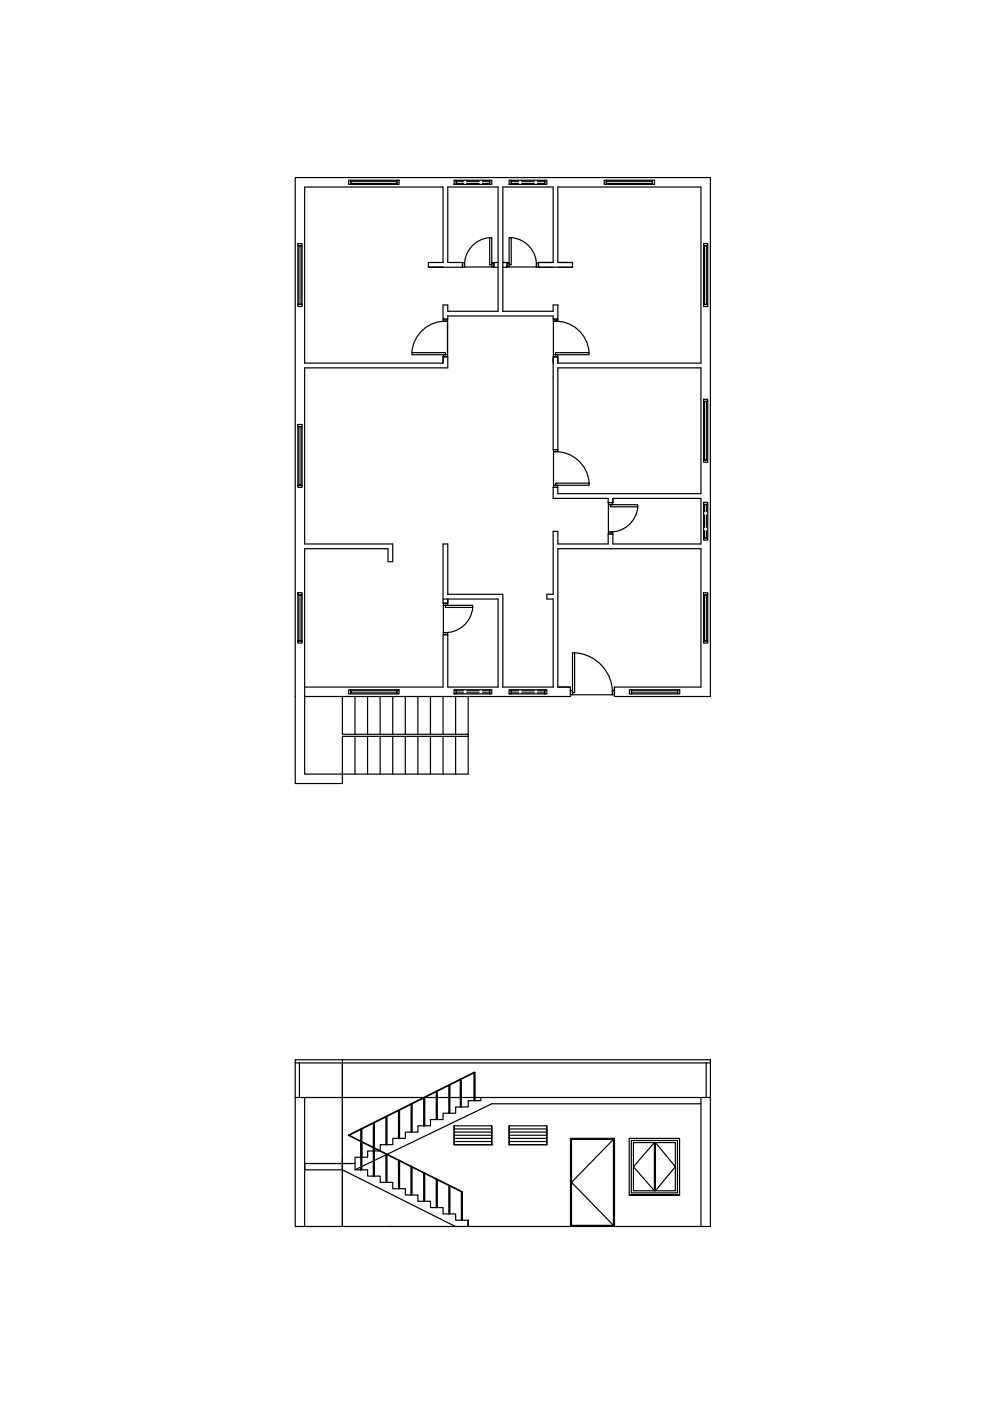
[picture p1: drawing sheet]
<svg xmlns="http://www.w3.org/2000/svg" width="210mm" height="297mm" viewBox="0 0 210 297" stroke-linecap="round" stroke-linejoin="round" font-family="sans-serif">
<!-- layer: walls -->
<g fill="none" stroke="#000" stroke-width=".25">
<path d="M91 56.7h-.2v-1h3.1v-16h-29.3v37.3h29.3v-1.3M93.9 56.7h-2.9h7.1M98.1 55.7h-3.2v-16h10.7v26.3h-10.7v-1.3h-1v3M104.7 55.7h.9M104.7 56.7h.9M106.6 55.7h.9M106.6 56.7h.9M114.2 55.7h3.1v-16h-10.7v26.3h10.7v-1.3h1v3M118.3 55.7h3.1v1h-7.2M118.3 55.7v-16h30.3v37.3h-30.3v-1.3M118.3 55.7h3.1M94.9 75.7v2.3h-30.3v37.3h18.7v3.8h-1v-2.8h-17.7v29.4"/>
<path d="M94.9 67.7v-.7h22.4v.7M117.3 75.7v19.6M118.3 68.1h.1M118.3 95.3v-17.3h30.3v26.7h-30.3v-1.4M117.3 103.3v2.4h11.6v.9M128.9 113.2v2.1h-10.6v-2.6h-1v13.3h-1.4v1h1.4v18.7h-10.7v-19.7h-11.7v-10.7h-1v12.6M129.9 106.6v-.9h18.7v9.6h-18.7v-2.1M93.9 134.6v11.1h-29.3M93.9 127h11.7v18.7h-10.7v-11.1M94.9 127v.9M64.6 145.7v18.4h8v2h-10v-128.4h88v110h-20.3M64.6 147.7h56.3"/>
<path d="M120.9 145.7h-2.6v-29.4h30.3v29.4h-18.3"/>
</g>
<!-- layer: doors -->
<g fill="none" stroke="#000" stroke-width=".25">
<path d="M98.1 55.7v1M103.8 50.4h.5v5.8h-.5zM103.8 50.4a5.8 5.8 0 0 0-5.3 6.2v-.9h-.4v.9h6.2M104.3 55.7h.4v.9h-.4zM104.7 55.7v1M107.5 55.7h.4v.9h-.4zM107.5 55.7v1M107.9 50.4h.5v5.8h-.5zM108.4 50.4a5.8 5.8 0 0 1 5.3 6.2v-.9h.5v.9h-6.3M114.2 55.7v1M87.3 74.8h7.1v.4h-7.1zM93.9 75.7h1"/>
<path d="M94 75.2h.9v.5h-.9zM94 67.7h.9v7.5v-7.1h-.9zM94 67.7h.9M94.9 68.1a7.1 7.1 0 0 0-7.6 6.7M117.3 68.1h.9M117.3 67.7h.9M117.3 75.7h1M117.3 75.2h.9v.5h-.9zM117.8 74.8h7.1v.4h-7.1zM124.9 74.8a7.1 7.1 0 0 0-7.6-6.7h.9v-.4h-.9v7.5M117.3 95.3h.9M117.3 103.3h1"/>
<path d="M117.4 102.9h.8v.4h-.8zM117.8 102.4h7.1v.5h-7.1zM124.9 102.4a7.1 7.1 0 0 0-7.5-6.6h.8v-.5h-.8v7.6M128.9 113.2h1M128.9 106.6h1M129 106.6h.9v.4h-.9zM129 107v6.2h.9v-.4h-.9a5.8 5.8 0 0 0 6.2-5.4M129.4 107h5.8v.4h-5.8zM93.9 134.6h1M93.9 127.9h1M94 127.9h.9v.4h-.9zM94 128.3v6.3h.9v-.5h-.9a5.8 5.8 0 0 0 6.2-5.3"/>
<path d="M94.4 128.3h5.8v.5h-5.8zM121.4 138.4h.4v8.5h-.4zM121.8 138.4a8.5 8.5 0 0 1 8 8.9M120.9 146.4h.5v.9h-.5zM120.9 145.7v2M121.4 147.3h8.9v-.9h-.5v.9M130.3 146.4v-.7v2M121 241.3h9.3v18.7h-9.3zM130.1 241.6l-8.9 9.1 8.9 9.1M130.1 241.6h-8.9v18.2h8.9M130.1 241.6v18.2"/>
</g>
<!-- layer: staircase -->
<g fill="none" stroke="#000" stroke-width=".25">
<path d="M72.6 147.7v8h26.7v-8M75.3 147.7v8M75.3 156.1v8M77.9 147.7v8M77.9 156.1v8M80.6 147.7v8M80.6 156.1v8M83.3 147.7v8M83.3 156.1v8M85.9 147.7v8M85.9 156.1v8M88.6 147.7v8"/>
<path d="M88.6 156.1v8M91.3 147.7v8M91.3 156.1v8M93.9 147.7v8M93.9 156.1v8M96.6 147.7v8M96.6 156.1v8M99.3 155.7v8.4h-26.7v-8h26.7M76.5 239.4h.2v6h-.2zM79.2 238h.2v6h-.2zM81.8 236.7h.2v6h-.2zM84.5 235.4h.2v6h-.2z"/>
<path d="M87.2 234h.2v6h-.2zM89.8 232.7h.3v6h-.3zM92.5 231.4h.2v6h-.2zM95.2 230h.2v6h-.2zM97.6 228.7h.2v6h-.2zM100.5 227.4h.2v6h-.2zM100.5 227.4l-26.7 13.3 24 12M100.7 227.4l-26.7 13.3 24.1 12M101.9 232.7v.7h-2.6v1.3h-2.7v1.3h-2.7v1.4h-2.6v1.3h-2.7v1.3h-2.7v1.4h-2.6v1.3h-2.7v1.3h-2.7v1.4h-2.6v1.3M104.3 234l-29 14M75.3 246.7v1.3h2.6v1.4h2.7v1.3h2.7v1.3h2.6v1.4h2.7v1.3h2.7v1.3h2.6v1.4h2.7v1.3h2.7v1.3M75.3 246.7h-10.7v1.3h8l24 12"/>
<path d="M76.5 242h.2v6h-.2zM79.2 243.4h.2v6h-.2zM81.8 244.7h.2v6h-.2zM84.5 246h.2v6h-.2zM87.1 247.3h.3v6h-.3zM89.8 248.7h.3v6h-.3zM92.5 250h.2v6h-.2zM95.2 251.4h.2v6h-.2zM97.8 252.7h.3v6h-.3z"/>
</g>
<!-- layer: ventilators -->
<g fill="none" stroke="#000" stroke-width=".25">
<path d="M96.3 38.2h.4v.9h-.4zM96.7 39.1h7.6v-.9h-.5v.9M96.7 38.2h7.1M98.3 38.4h-1.6v.5h1.6M98.9 38.4h2.7M98.9 38.9h2.7M102.3 38.4h1.5v.5h-1.5M107.9 38.2h.5v.9h-.5zM108.4 39.1h7.5v-.9h-.4v.9M108.4 38.2h7.1M109.9 38.4h-1.5v.5h1.5M110.6 38.4h2.7"/>
<path d="M110.6 38.9h2.7M113.9 38.4h1.6v.5h-1.6M149.2 106.5h.9v.5h-.9zM149.2 107v7.5h.9v-.4h-.9M149.4 108.5v-1.5h.4v1.5M149.4 112.5v1.6h.4v-1.6M149.4 109.2v2.6M149.8 109.2v2.6M150.1 107v7.1M96.3 146.2h.4v.9h-.4zM96.7 147.1h7.6v-.9h-.5v.9M96.7 146.2h7.1"/>
<path d="M98.3 146.5h-1.6v.4h1.6M98.9 146.5h2.7M98.9 146.9h2.7M102.3 146.5h1.5v.4h-1.5M107.9 146.2h.5v.9h-.5zM108.4 147.1h7.5v-.9h-.4v.9M108.4 146.2h7.1M109.9 146.5h-1.5v.4h1.5M110.6 146.5h2.7M110.6 146.9h2.7M113.9 146.5h1.6v.4h-1.6M96.3 239.4h8"/>
<path d="M104.3 238.7v4M107.9 238.7h8v4h-8zM107.9 239.4h8M115.9 238.7v4h-8M96.3 242.7v-4h8v4M96.3 240h8M96.3 240.7h8M96.3 241.4h8M96.3 242h8M104.3 242.7h.1M104.3 242.7h-8h8M107.9 240h8"/>
<path d="M107.9 240.7h8M107.9 241.4h8M107.9 242h8"/>
</g>
<!-- layer: windows -->
<g fill="none" stroke="#000" stroke-width=".25">
<path d="M74.4 38.2v.9h-.5v-.9h10.3M74.4 38.4h9.8v.5h-9.8zM74.4 39.1h9.8M84.2 38.2h.4v.9h-.4zM128.6 38.2v.9h-.5v-.9h10.2M128.6 38.4h9.7v.5h-9.7zM128.6 39.1h9.7M138.3 38.2h.5v.9h-.5zM63.2 51.7h.8v.4h-.8zM63.2 52.1v12.9h.8v-.5h-.8M63.4 52.1h.4v12.4h-.4zM64 52.1v12.4"/>
<path d="M149.2 51.7h.9v.4h-.9zM149.2 52.1v12.9h.9v-.5h-.9M149.4 52.1h.4v12.4h-.4zM150.1 52.1v12.4M63.2 90h.8v.4h-.8zM63.2 90.4v12.9h.8v-.4h-.8M63.4 90.4h.4v12.5h-.4zM64 90.4v12.5M149.2 84.7h.9v.4h-.9zM149.2 85.1v12.9h.9v-.4h-.9M149.4 85.1h.4v12.5h-.4zM150.1 85.1v12.5"/>
<path d="M63.2 125.7h.8v.4h-.8zM63.2 126.1v10.2h.8v-.4h-.8M63.4 126.1h.4v9.8h-.4zM64 126.1v9.8M149.2 125.7h.9v.4h-.9zM149.2 126.1v10.2h.9v-.4h-.9M149.4 126.1h.4v9.8h-.4zM150.1 126.1v9.8M74.4 146.2v.9h-.5v-.9h10.3M74.4 146.5h9.8v.4h-9.8zM74.4 147.1h9.8M84.2 146.2h.4v.9h-.4z"/>
<path d="M133.9 146.2v.9h-.5v-.9h10.3M133.9 146.5h9.8v.4h-9.8zM133.9 147.1h9.8M143.7 146.2h.4v.9h-.4zM133.4 253.4v-12h10.7v12h-10.7h10.7M133.9 241.8h9.7v11.1h-9.7zM138.7 242.2h-4.4v10.3h4.4M138.7 242.2l-4.4 5.2 4.4 5.1M138.7 242.2v10.3M139 242.2h4.2v10.3h-4.2M139 242.2l4.2 5.2-4.2 5.1M139 242.2v10.3"/>
</g>
<!-- layer: elevation -->
<path d="M62.6 224.7h88v35.3h-88zM62.6 225.4h88M62.6 232.7h88M63.5 225.4v7.3M64.6 232.7v27.3M72.6 224.7v35.3M104.3 234h44.3M148.6 232.7v27.3M149.7 225.4v7.3M72.6 245.4v2.6M99.3 258.7v1.4v-1.4M82.7 260h.1" fill="none" stroke="#000" stroke-width=".25"/>
</svg>
